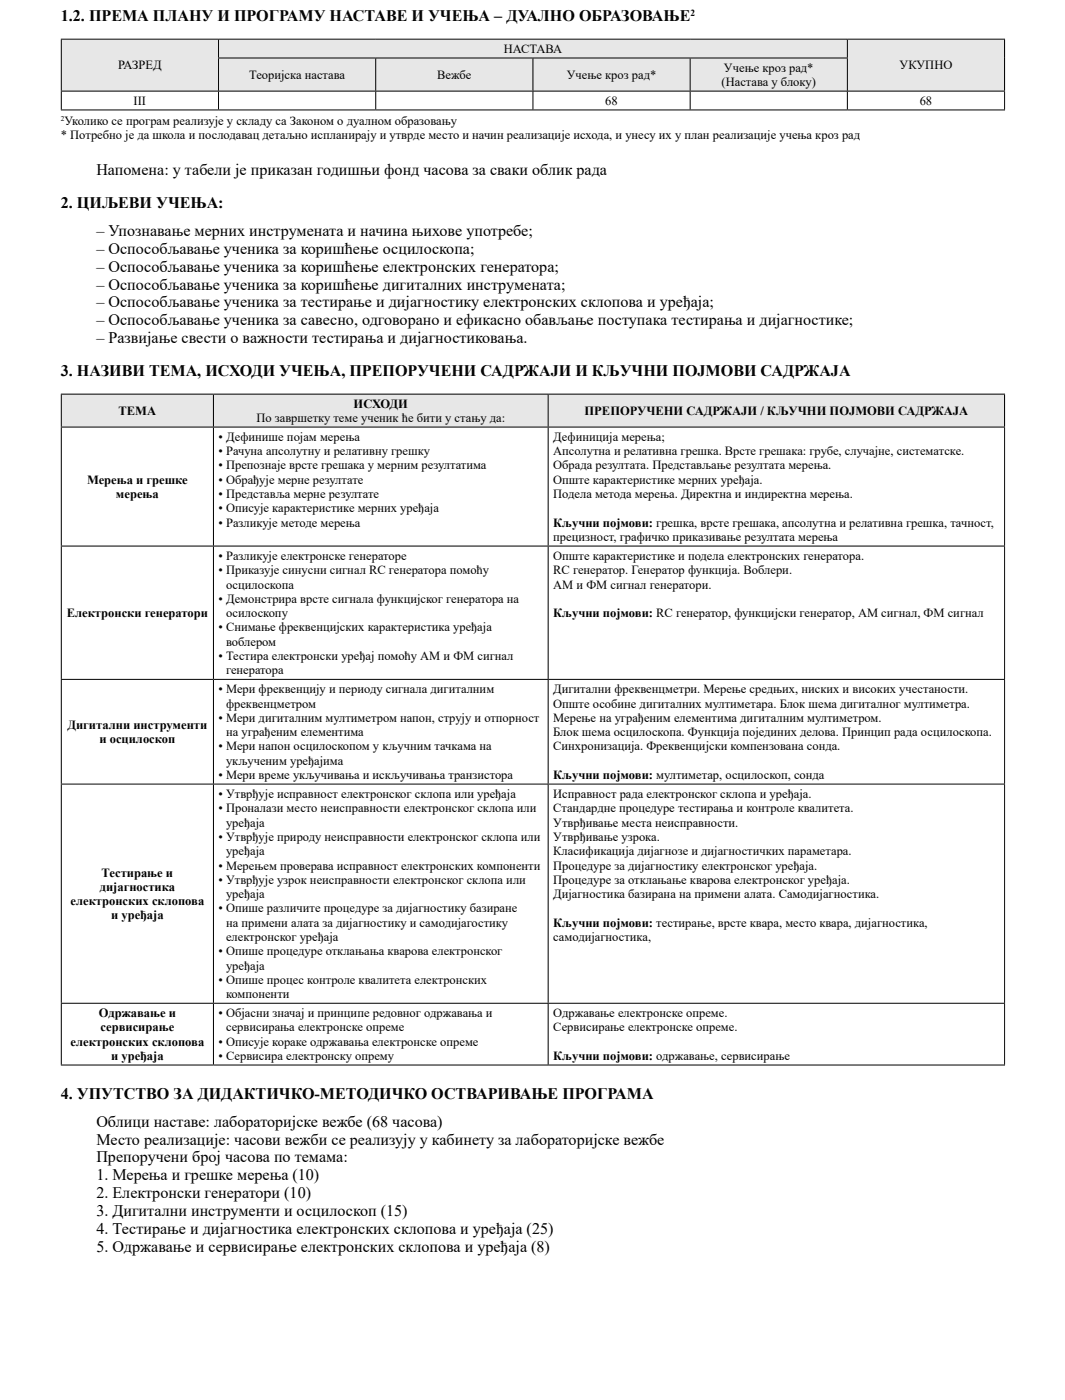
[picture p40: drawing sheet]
<svg xmlns="http://www.w3.org/2000/svg" width="210mm" height="276mm" viewBox="0 0 210 276" stroke-linecap="round" stroke-linejoin="round" font-family="sans-serif">
<defs><g id="words">
<g font-size="3.2">
<text x="12" y="4.2">1.2. ПРЕМА ПЛАНУ И ПРОГРАМУ НАСТАВЕ И УЧЕЊА – ДУАЛНО ОБРАЗОВАЊЕ</text>
<text x="19" y="34.5">Напомена: у табели је приказан годишњи фонд часова за сваки облик рада</text>
<text x="12" y="41">2. ЦИЉЕВИ УЧЕЊА:</text>
<text x="19" y="46.5">– Упознавање мерних инструмената и начина њихове употребе;</text>
<text x="19" y="50.1">– Оспособљавање ученика за коришћење осцилоскопа;</text>
<text x="19" y="53.6">– Оспособљавање ученика за коришћење електронских генератора;</text>
<text x="19" y="57.1">– Оспособљавање ученика за коришћење дигиталних инструмената;</text>
<text x="19" y="60.6">– Оспособљавање ученика за тестирање и дијагностику електронских склопова и уређаја;</text>
<text x="19" y="64.2">– Оспособљавање ученика за савесно, одговорано и ефикасно обављање поступака тестирања и дијагностике;</text>
<text x="19" y="67.7">– Развијање свести о важности тестирања и дијагностиковања.</text>
<text x="12" y="74.2">3. НАЗИВИ ТЕМА, ИСХОДИ УЧЕЊА, ПРЕПОРУЧЕНИ САДРЖАЈИ И КЉУЧНИ ПОЈМОВИ САДРЖАЈА</text>
<text x="12" y="216.6">4. УПУТСТВО ЗА ДИДАКТИЧКО-МЕТОДИЧКО ОСТВАРИВАЊЕ ПРОГРАМА</text>
<text x="19" y="222.2">Облици наставе: лабораторијске вежбе (68 часова)</text>
<text x="19" y="225.7">Место реализације: часови вежби се реализују у кабинету за лабораторијске вежбе</text>
<text x="19" y="229.2">Препоручени број часова по темама:</text>
<text x="19" y="232.7">1. Мерења и грешке мерења (10)</text>
<text x="19" y="236.3">2. Електронски генератори (10)</text>
<text x="19" y="239.8">3. Дигитални инструменти и осцилоскоп (15)</text>
<text x="19" y="243.3">4. Тестирање и дијагностика електронских склопова и уређаја (25)</text>
<text x="19" y="246.9">5. Одржавање и сервисирање електронских склопова и уређаја (8)</text>
</g>
<g font-size="2.5">
<text x="99.3" y="10.4">НАСТАВА</text>
<text x="23.3" y="13.7">РАЗРЕД</text>
<text x="49.1" y="15.6">Теоријска настава</text>
<text x="86.2" y="15.6">Вежбе</text>
<text x="111.8" y="15.6">Учење кроз рад*</text>
<text x="142.3" y="17">(Настава у блоку)</text>
<text x="142.8" y="14.2">Учење кроз рад*</text>
<text x="177.4" y="13.7">УКУПНО</text>
<text x="26.4" y="20.7">III</text>
<text x="119.4" y="20.7">68</text>
<text x="181.4" y="20.7">68</text>
<text x="12" y="27.4">* Потребно је да школа и послодавац детаљно испланирају и утврде место и начин реализације исхода, и унесу их у план реализације учења кроз рад</text>
<text x="12.7" y="24.6">Уколико се програм реализује у складу са Законом о дуалном образовању</text>
<text x="23.4" y="81.8">ТЕМА</text>
<text x="50.6" y="83.2">По завршетку теме ученик ће бити у стању да:</text>
<text x="69.7" y="80.4">ИСХОДИ</text>
<text x="115.3" y="81.8">ПРЕПОРУЧЕНИ САДРЖАЈИ / КЉУЧНИ ПОЈМОВИ САДРЖАЈА</text>
<text x="43.1" y="86.9">• Дефинише појам мерења</text>
<text x="43.1" y="89.8">• Рачуна апсолутну и релативну грешку</text>
<text x="109.1" y="86.9">Дефиниција мерења;</text>
<text x="109.1" y="89.8">Апсолутна и релативна грешка. Врсте грешака: грубе, случајне, систематске.</text>
<text x="17.2" y="95.4">Мерења и грешке</text>
<text x="43.1" y="92.6">• Препознаје врсте грешака у мерним резултатима</text>
<text x="43.1" y="95.4">• Обрађује мерне резултате</text>
<text x="109.1" y="92.6">Обрада резултата. Представљање резултата мерења.</text>
<text x="109.1" y="95.4">Опште карактеристике мерних уређаја.</text>
<text x="22.9" y="98.2">мерења</text>
<text x="43.1" y="98.2">• Представља мерне резултате</text>
<text x="43.1" y="101">• Описује карактеристике мерних уређаја</text>
<text x="109.1" y="98.2">Подела метода мерења. Директна и индиректна мерења.</text>
<text x="43.1" y="103.9">• Разликује методе мерења</text>
<text x="109.1" y="103.9">Кључни појмови: грешка, врсте грешака, апсолутна и релативна грешка, тачност,</text>
<text x="109.1" y="106.7">прецизност, графичко приказивање резултата мерења</text>
<text x="43.1" y="110.4">• Разликује електронске генераторе</text>
<text x="43.1" y="113.2">• Приказује синусни сигнал RC генератора помоћу</text>
<text x="109.1" y="110.4">Опште карактеристике и подела електронских генератора.</text>
<text x="109.1" y="113.2">RC генератор. Генератор функција. Воблери.</text>
<text x="43.1" y="118.9">• Демонстрира врсте сигнала функцијског генератора на</text>
<text x="44.6" y="116.1">осцилоскопа</text>
<text x="109.1" y="116.1">АМ и ФМ сигнал генератори.</text>
<text x="13.2" y="121.7">Електронски генератори</text>
<text x="43.1" y="124.5">• Снимање фреквенцијских карактеристика уређаја</text>
<text x="44.6" y="121.7">осилоскопу</text>
<text x="109.1" y="121.7">Кључни појмови: RC генератор, функцијски генератор, АМ сигнал, ФМ сигнал</text>
<text x="43.1" y="130.2">• Тестира електронски уређај помоћу АМ и ФМ сигнал</text>
<text x="44.6" y="127.3">воблером</text>
<text x="43.1" y="136.7">• Мери фреквенцију и периоду сигнала дигиталним</text>
<text x="44.6" y="133">генератора</text>
<text x="109.1" y="136.7">Дигитални фреквенцметри. Мерење средњих, ниских и високих учестаности.</text>
<text x="13.3" y="143.7">Дигитални инструменти</text>
<text x="43.1" y="142.3">• Мери дигиталним мултиметром напон, струју и отпорност</text>
<text x="44.6" y="139.5">фреквенцметром</text>
<text x="109.1" y="139.5">Опште особине дигиталних мултиметара. Блок шема дигиталног мултиметра.</text>
<text x="109.1" y="142.3">Мерење на уграђеним елементима дигиталним мултиметром.</text>
<text x="19.6" y="146.6">и осцилоскоп</text>
<text x="43.1" y="148">• Мери напон осцилоскопом у кључним тачкама на</text>
<text x="44.6" y="145.2">на уграђеним елементима</text>
<text x="109.1" y="145.2">Блок шема осцилоскопа. Функција појединих делова. Принцип рада осцилоскопа.</text>
<text x="109.1" y="148">Синхронизација. Фреквенцијски компензована сонда.</text>
<text x="43.1" y="153.6">• Мери време укључивања и искључивања транзистора</text>
<text x="44.6" y="150.8">укљученим уређајима</text>
<text x="109.1" y="153.6">Кључни појмови: мултиметар, осцилоскоп, сонда</text>
<text x="43.1" y="160.2">• Проналази место неисправности електронског склопа или</text>
<text x="43.1" y="157.4">• Утврђује исправност електронског склопа или уређаја</text>
<text x="109.1" y="157.4">Исправност рада електронског склопа и уређаја.</text>
<text x="109.1" y="160.2">Стандардне процедуре тестирања и контроле квалитета.</text>
<text x="43.1" y="165.8">• Утврђује природу неисправности електронског склопа или</text>
<text x="44.6" y="163">уређаја</text>
<text x="109.1" y="163">Утврђивање места неисправности.</text>
<text x="109.1" y="165.8">Утврђивање узрока.</text>
<text x="20" y="172.9">Тестирање и</text>
<text x="43.1" y="171.5">• Мерењем проверава исправност електронских компоненти</text>
<text x="44.6" y="168.6">уређаја</text>
<text x="109.1" y="168.6">Класификација дијагнозе и дијагностичких параметара.</text>
<text x="109.1" y="171.5">Процедуре за дијагностику електронског уређаја.</text>
<text x="13.9" y="178.5">електронских склопова</text>
<text x="19.7" y="175.7">дијагностика</text>
<text x="43.1" y="174.3">• Утврђује узрок неисправности електронског склопа или</text>
<text x="43.1" y="179.9">• Опише различите процедуре за дијагностику базиране</text>
<text x="44.6" y="177.1">уређаја</text>
<text x="109.1" y="174.3">Процедуре за отклањање кварова електронског уређаја.</text>
<text x="109.1" y="177.1">Дијагностика базирана на примени алата. Самодијагностика.</text>
<text x="21.9" y="181.3">и уређаја</text>
<text x="44.6" y="182.8">на примени алата за дијагностику и самодијагостику</text>
<text x="44.6" y="185.6">електронског уређаја</text>
<text x="109.1" y="182.8">Кључни појмови: тестирање, врсте квара, место квара, дијагностика,</text>
<text x="109.1" y="185.6">самодијагностика,</text>
<text x="43.1" y="188.4">• Опише процедуре отклањања кварова електронског</text>
<text x="44.6" y="191.2">уређаја</text>
<text x="43.1" y="194">• Опише процес контроле квалитета електронских</text>
<text x="44.6" y="196.9">компоненти</text>
<text x="19.5" y="200.6">Одржавање и</text>
<text x="19.8" y="203.4">сервисирање</text>
<text x="43.1" y="200.6">• Објасни значај и принципе редовног одржавања и</text>
<text x="44.6" y="203.4">сервисирања електронске опреме</text>
<text x="109.1" y="200.6">Одржавање електронске опреме.</text>
<text x="109.1" y="203.4">Сервисирање електронске опреме.</text>
<text x="13.9" y="206.2">електронских склопова</text>
<text x="21.9" y="209">и уређаја</text>
<text x="43.1" y="206.2">• Описује кораке одржавања електронске опреме</text>
<text x="43.1" y="209.1">• Сервисира електронску опрему</text>
<text x="109.1" y="209.1">Кључни појмови: одржавање, сервисирање</text>
</g>
<text font-size="1.9" x="136.2" y="3.2">2</text>
<text font-size="1.4" x="12" y="23.8">2</text>
</g></defs>
<path d="M12.1 7.7h31v10.3h-31zM43.1 7.7h124v3.7h-124zM167.1 7.7h31v10.3h-31zM43.1 11.4h31v6.6h-31zM74.1 11.4h31v6.6h-31zM105.1 11.4h31v6.6h-31zM136.1 11.4h31v6.6h-31z" fill="#e6e7e8"/>
<g fill="none" stroke="#000" stroke-width=".2">
<path d="M12 18h186.2M12 7.7h186.2M12.1 7.8v10.1M12.1 18.1v3.5M43 11.4h124.2M43.1 7.8v3.5M43.1 11.5v6.4M43.1 18.1v3.5M74.1 11.5v6.4M74.1 18.1v3.5M105.1 11.5v6.4M105.1 18.1v3.5"/>
<path d="M136.1 11.5v6.4M136.1 18.1v3.5M167.1 7.8v3.5M167.1 11.5v6.4M167.1 18.1v3.5M198.1 7.8v10.1M198.1 18.1v3.5M12 21.7h186.2"/>
</g>
<path d="M12.1 77.7h30v6.5h-30zM42.1 77.7h66v6.5h-66zM108.1 77.7h90v6.5h-90z" fill="#e6e7e8"/>
<g fill="none" stroke="#000" stroke-width=".2">
<path d="M12 77.7h186.2M12.1 77.8v6.3M42.1 77.8v6.3M108.1 77.8v6.3M198.1 77.8v6.3M12 84.2h186.2M12.1 84.3v23.3M42.1 84.3v23.3M108.1 84.3v23.3M198.1 84.3v23.3M12 107.7h186.2M12.1 107.8v26.1"/>
<path d="M42.1 107.8v26.1M108.1 107.8v26.1M198.1 107.8v26.1M12 134h186.2M12.1 134.1v20.4M42.1 134.1v20.4M108.1 134.1v20.4M198.1 134.1v20.4M12 154.6h186.2M12.1 154.7v43.1M42.1 154.7v43.1M108.1 154.7v43.1"/>
<path d="M198.1 154.7v43.1M12 197.8h186.2M12.1 197.9v12M42.1 197.9v12M108.1 197.9v12M198.1 197.9v12M12 210h186.2"/>
</g>
<use href="#words"/>
</svg>
